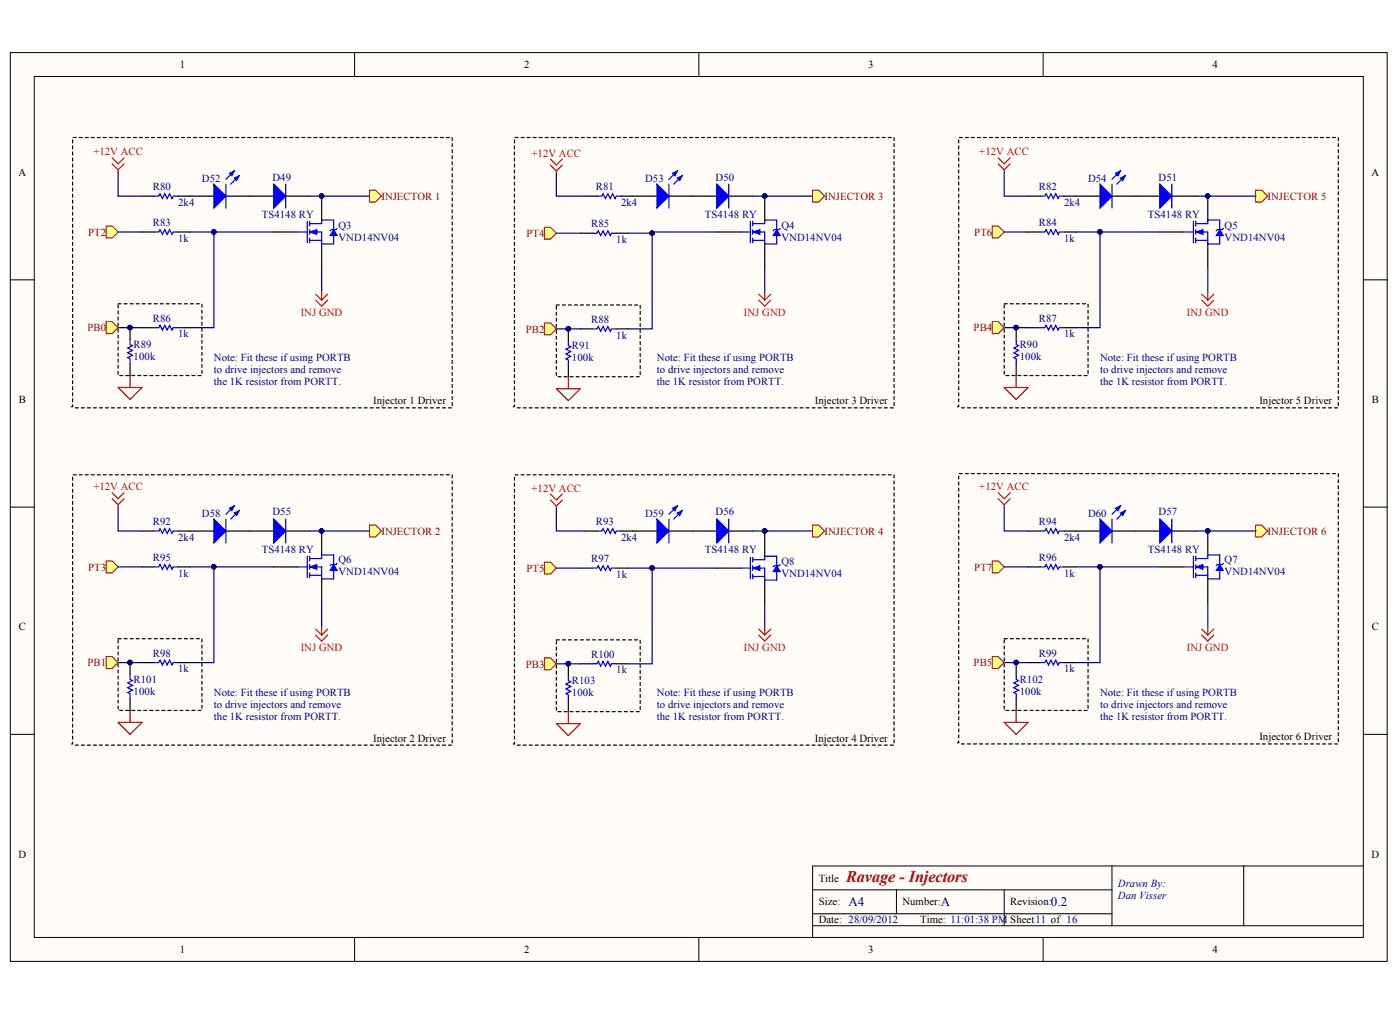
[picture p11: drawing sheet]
<svg xmlns="http://www.w3.org/2000/svg" width="281mm" height="204mm" viewBox="0 0 281 204" stroke-linecap="round" stroke-linejoin="round" font-family="sans-serif">
<defs><g id="words">
<text font-size="3.3" fill="#800000" x="169.7" y="176.8">Ravage - Injectors</text>
<g font-size="2.6" fill="#000080">
<text x="170.2" y="181.7">A4</text>
<text x="188.7" y="181.7">A</text>
<text x="210.8" y="181.7">0.2</text>
</g>
<g font-size="2.2">
<text x="36.1" y="13.7">1</text>
<text x="105.1" y="13.7">2</text>
<text x="174.2" y="13.7">3</text>
<text x="243.2" y="13.7">4</text>
<text x="3.7" y="35.3">A</text>
<text x="275.1" y="35.3">A</text>
<text x="3.8" y="80.8">B</text>
<text x="74.9" y="81">Injector 1 Driver</text>
<text x="163.5" y="81">Injector 3 Driver</text>
<text x="252.6" y="81">Injector 5 Driver</text>
<text x="275.2" y="80.8">B</text>
<text x="3.8" y="126.4">C</text>
<text x="275.2" y="126.4">C</text>
<text x="74.9" y="148.7">Injector 2 Driver</text>
<text x="163.5" y="148.7">Injector 4 Driver</text>
<text x="252.6" y="148.5">Injector 6 Driver</text>
<text x="3.7" y="171.9">D</text>
<text x="275.1" y="171.9">D</text>
<text x="164.2" y="176.8">Title</text>
<text x="164.2" y="181.5">Size:</text>
<text x="164.2" y="185.2">Date: 28/09/2012</text>
<text x="181" y="181.5">Number:</text>
<text x="184.6" y="185.2">Time: 11:01:38 PM Sheet11 of 16</text>
<text x="202.6" y="181.5">Revision:</text>
<text x="36.1" y="191.2">1</text>
<text x="105.1" y="191.2">2</text>
<text x="174.2" y="191.2">3</text>
<text x="243.2" y="191.2">4</text>
</g>
<g font-size="2.2" fill="#f00">
<text x="18.7" y="31.2">+12V ACC</text>
<text x="106.6" y="31.4">+12V ACC</text>
<text x="196.4" y="31.2">+12V ACC</text>
<text x="60.3" y="63.3">INJ GND</text>
<text x="149.2" y="63.3">INJ GND</text>
<text x="238.1" y="63.3">INJ GND</text>
<text x="18.7" y="98.3">+12V ACC</text>
<text x="106.6" y="98.6">+12V ACC</text>
<text x="196.4" y="98.3">+12V ACC</text>
<text x="60.3" y="130.5">INJ GND</text>
<text x="149.2" y="130.5">INJ GND</text>
<text x="238.1" y="130.5">INJ GND</text>
</g>
<g font-size="2.2" fill="#000080">
<text x="30.6" y="38.1">R80</text>
<text x="35.7" y="41.3">2k4</text>
<text x="40.5" y="36.4">D52</text>
<text x="54.7" y="36.2">D49</text>
<text x="119.5" y="38.1">R81</text>
<text x="124.6" y="41.3">2k4</text>
<text x="129.4" y="36.4">D53</text>
<text x="143.5" y="36.2">D50</text>
<text x="208.4" y="38.1">R82</text>
<text x="213.4" y="41.3">2k4</text>
<text x="218.2" y="36.4">D54</text>
<text x="232.4" y="36.2">D51</text>
<text x="30.6" y="45.3">R83</text>
<text x="52.5" y="43.7">TS4148 RY</text>
<text x="67.9" y="45.8">Q3</text>
<text x="118.6" y="45.6">R85</text>
<text x="141.4" y="43.7">TS4148 RY</text>
<text x="156.7" y="45.8">Q4</text>
<text x="208.4" y="45.3">R84</text>
<text x="230.2" y="43.7">TS4148 RY</text>
<text x="245.6" y="45.8">Q5</text>
<text x="35.7" y="48.4">1k</text>
<text x="67.9" y="48.2">VND14NV04</text>
<text x="123.6" y="48.7">1k</text>
<text x="156.7" y="48.2">VND14NV04</text>
<text x="213.4" y="48.4">1k</text>
<text x="245.6" y="48.2">VND14NV04</text>
<text x="30.6" y="64.5">R86</text>
<text x="118.6" y="64.7">R88</text>
<text x="208.4" y="64.5">R87</text>
<text x="26.8" y="69.8">R89</text>
<text x="35.7" y="67.6">1k</text>
<text x="114.7" y="70">R91</text>
<text x="123.6" y="67.9">1k</text>
<text x="204.5" y="69.8">R90</text>
<text x="213.4" y="67.6">1k</text>
<text x="26.8" y="72.2">100k</text>
<text x="42.9" y="72.4">Note: Fit these if using PORTB</text>
<text x="42.9" y="74.8">to drive injectors and remove</text>
<text x="42.9" y="77.2">the 1K resistor from PORTT.</text>
<text x="114.7" y="72.4">100k</text>
<text x="131.8" y="72.4">Note: Fit these if using PORTB</text>
<text x="131.8" y="74.8">to drive injectors and remove</text>
<text x="131.8" y="77.2">the 1K resistor from PORTT.</text>
<text x="204.5" y="72.2">100k</text>
<text x="220.6" y="72.4">Note: Fit these if using PORTB</text>
<text x="220.6" y="74.8">to drive injectors and remove</text>
<text x="220.6" y="77.2">the 1K resistor from PORTT.</text>
<text x="30.6" y="105.3">R92</text>
<text x="40.5" y="103.6">D58</text>
<text x="54.7" y="103.3">D55</text>
<text x="119.5" y="105.3">R93</text>
<text x="129.4" y="103.6">D59</text>
<text x="143.5" y="103.3">D56</text>
<text x="208.4" y="105.3">R94</text>
<text x="218.2" y="103.6">D60</text>
<text x="232.4" y="103.3">D57</text>
<text x="30.6" y="112.5">R95</text>
<text x="35.7" y="108.4">2k4</text>
<text x="52.5" y="110.8">TS4148 RY</text>
<text x="67.9" y="113">Q6</text>
<text x="118.6" y="112.7">R97</text>
<text x="124.6" y="108.4">2k4</text>
<text x="141.4" y="110.8">TS4148 RY</text>
<text x="156.7" y="113.2">Q8</text>
<text x="208.4" y="112.5">R96</text>
<text x="213.4" y="108.4">2k4</text>
<text x="230.2" y="110.8">TS4148 RY</text>
<text x="245.6" y="113">Q7</text>
<text x="35.7" y="115.6">1k</text>
<text x="67.9" y="115.3">VND14NV04</text>
<text x="123.6" y="115.8">1k</text>
<text x="156.7" y="115.6">VND14NV04</text>
<text x="213.4" y="115.6">1k</text>
<text x="245.6" y="115.3">VND14NV04</text>
<text x="30.6" y="131.6">R98</text>
<text x="118.6" y="131.9">R100</text>
<text x="208.4" y="131.6">R99</text>
<text x="26.8" y="136.9">R101</text>
<text x="35.7" y="134.8">1k</text>
<text x="114.7" y="137.2">R103</text>
<text x="123.6" y="135">1k</text>
<text x="204.5" y="136.9">R102</text>
<text x="213.4" y="134.8">1k</text>
<text x="26.8" y="139.3">100k</text>
<text x="42.9" y="139.6">Note: Fit these if using PORTB</text>
<text x="42.9" y="142">to drive injectors and remove</text>
<text x="114.7" y="139.6">100k</text>
<text x="131.8" y="139.6">Note: Fit these if using PORTB</text>
<text x="131.8" y="142">to drive injectors and remove</text>
<text x="204.5" y="139.3">100k</text>
<text x="220.6" y="139.6">Note: Fit these if using PORTB</text>
<text x="220.6" y="142">to drive injectors and remove</text>
<text x="42.9" y="144.4">the 1K resistor from PORTT.</text>
<text x="131.8" y="144.4">the 1K resistor from PORTT.</text>
<text x="220.6" y="144.4">the 1K resistor from PORTT.</text>
<text x="224.2" y="177.9">Drawn By:</text>
<text x="224.2" y="180.3">Dan Visser</text>
</g>
<g font-size="2.2" fill="#800000">
<text x="76.5" y="40">INJECTOR 1</text>
<text x="165.4" y="40">INJECTOR 3</text>
<text x="254.3" y="40">INJECTOR 5</text>
<text x="17.7" y="47.3">PT2</text>
<text x="105.6" y="47.5">PT4</text>
<text x="195.4" y="47.3">PT6</text>
<text x="17.5" y="66.4">PB0</text>
<text x="105.5" y="66.7">PB2</text>
<text x="195.3" y="66.4">PB4</text>
<text x="76.5" y="107.2">INJECTOR 2</text>
<text x="165.4" y="107.2">INJECTOR 4</text>
<text x="254.3" y="107.2">INJECTOR 6</text>
<text x="17.7" y="114.4">PT3</text>
<text x="105.6" y="114.6">PT5</text>
<text x="195.4" y="114.4">PT7</text>
<text x="17.5" y="133.6">PB1</text>
<text x="105.5" y="133.8">PB3</text>
<text x="195.3" y="133.6">PB5</text>
</g>
</g></defs>
<g fill="#fffcf8" stroke="#000" stroke-width=".2">
<path d="M2.1 10.5h276.1v182.3h-276.1z"/>
<path d="M6.9 15.3h266.6v172.7h-266.6z"/>
</g>
<g fill="none" stroke="#000" stroke-width=".2">
<path d="M71.1 10.5v4.8M140.2 10.5v4.8M209.2 10.5v4.8M2.1 56.1h4.8M273.5 56.1h4.8M2.1 101.7h4.8M273.5 101.7h4.8M2.1 147.2h4.8M273.5 147.2h4.8M163 178.4h60M179.8 178.4v4.8M201.4 178.4v7.2"/>
<path d="M223 173.6v12M249.5 173.6h-86.5v14.4M273.5 173.6h-24v12M71.1 188v4.8M140.2 188v4.8M163 185.6h110.5M163 183.2h60M209.2 188v4.8"/>
</g>
<g fill="none" stroke="#000" stroke-width=".24">
<path d="M28.5 39.3h2.4M35.7 39.3h7.2M45.3 39.3h4.8M64.5 39.3v4.8M117.4 39.3h2.4M124.6 39.3h2.4M153.4 39.3v4.8M206.2 39.3h2.4M213.4 39.3h7.2M223 39.3h4.8M242.3 39.3v4.8M28.5 46.5h2.4"/>
<path d="M35.7 46.5h2.4M54.9 46.5h4.8M64.5 48.9v4.8M116.4 46.8h2.4M123.6 46.8h2.4M143.8 46.5h4.8M153.4 48.9v4.8M206.2 46.5h2.4M213.4 46.5h2.4M232.6 46.5h4.9M242.3 48.9v4.8M26.1 65.7v2.4"/>
<path d="M26.1 72.9v2.4M28.5 65.7h2.4M35.7 65.7h2.4M114 65.9v2.4M114 73.1v2.4M116.4 65.9h2.4M123.6 65.9h2.4M203.8 65.7v2.4M203.8 72.9v2.4M206.2 65.7h2.4M213.4 65.7h2.4M28.5 113.7h2.4"/>
<path d="M35.7 113.7h2.4M54.9 113.7h4.8M64.5 106.5v4.8M64.5 116.1v4.8M116.4 113.9h2.4M117.4 106.5h2.4M123.6 113.9h2.4M124.6 106.5h7.2M134.2 106.5h4.8M143.8 113.9h4.8M153.4 106.7v4.8M153.4 116.3v4.8"/>
<path d="M206.2 113.7h2.4M206.2 106.5h2.4M213.4 113.7h2.4M213.4 106.5h7.2M223 106.5h4.8M232.6 113.7h4.9M242.3 106.5v4.8M242.3 116.1v4.8M26.1 132.9v2.3M28.5 132.9h2.4M35.7 132.9h2.4M114 133.1v2.4"/>
<path d="M116.4 133.1h2.4M123.6 133.1h2.4M203.8 132.9v2.3M206.2 132.9h2.4M213.4 132.9h2.4M26.1 140v2.4M114 140.3v2.4M203.8 140v2.4"/>
</g>
<g fill="#000080" stroke="#000080" stroke-width=".2">
<circle cx="64.5" cy="39.3" r=".46"/>
<circle cx="64.5" cy="106.4" r=".46"/>
<circle cx="153.4" cy="39.3" r=".46"/>
<circle cx="242.2" cy="39.3" r=".46"/>
<circle cx="242.2" cy="106.4" r=".46"/>
<circle cx="26.1" cy="65.7" r=".46"/>
<circle cx="114" cy="133.1" r=".46"/>
<circle cx="26.1" cy="132.8" r=".46"/>
<circle cx="203.8" cy="65.7" r=".46"/>
<circle cx="114" cy="65.9" r=".46"/>
<circle cx="203.8" cy="132.8" r=".46"/>
<circle cx="42.9" cy="46.5" r=".46"/>
<circle cx="42.9" cy="113.6" r=".46"/>
<circle cx="130.8" cy="46.7" r=".46"/>
<circle cx="130.8" cy="113.9" r=".46"/>
<circle cx="220.6" cy="46.5" r=".46"/>
<circle cx="220.6" cy="113.6" r=".46"/>
</g>
<g fill="none" stroke="#00f" stroke-width=".24">
<path d="M30.9 39.3h1l.2-.5 .5 1 .5-1 .4 1 .5-1 .5 1 .2-.5h1M45.3 36.9v4.8M47 34.3l-1.7 1.7M47.9 35.2l-1.6 1.7M119.8 39.3h.9l.3-.5 .4 1 .5-1 .5 1 .5-1 .5 1 .2-.5h1M208.6 39.3h1l.2-.5 .5 1 .5-1 .5 1 .5-1 .4 1 .3-.5h.9M223 36.9v4.8M224.7 34.3l-1.7 1.7M225.7 35.2l-1.7 1.7M30.9 46.5h1l.2-.5 .5 1 .5-1 .4 1 .5-1 .5 1 .2-.5h1M59.7 46.5h1.9M61.6 44.4v4.3"/>
<path d="M62.1 44.8h2.4v-.7h2.4v1.9M62.1 46.5h2.4v2.4h2.4v-1.7M62.1 48.2h2.4M62.1 44.4v.9M62.1 46v1M62.1 47.7v1M67.6 45.8l-.2 .2h-1l-.2 .3M118.8 46.8h1l.2-.5 .5 .9 .5-.9 .4 .9 .5-.9 .5 .9 .2-.4h1M148.6 46.5h1.9M150.5 44.4v4.3M151 44.8h2.4v-.7h2.4v1.9M151 46.5h2.4v2.4h2.4v-1.7"/>
<path d="M151 48.2h2.4M151 44.4v.9M151 46v1M151 47.7v1M156.5 45.8l-.2 .2h-1l-.2 .3M208.6 46.5h1l.2-.5 .5 1 .5-1 .5 1 .5-1 .4 1 .3-.5h.9M237.5 46.5h1.9M239.4 44.4v4.3M239.9 44.8h2.4v-.7h2.4v1.9M239.9 46.5h2.4v2.4h2.4v-1.7M239.9 48.2h2.4M239.9 44.4v.9"/>
<path d="M239.9 46v1M239.9 47.7v1M245.4 45.8l-.3 .2h-.9l-.3 .3M26.1 68.1v1l.5 .2-1 .5 1 .5-1 .4 1 .5-1 .5 .5 .2v1M30.9 65.7h1l.2-.5 .5 1 .5-1 .4 1 .5-1 .5 1 .2-.5h1M114 68.3v1l.5 .2-1 .5 1 .5-1 .5 1 .5-1 .4 .5 .3v.9M118.8 65.9h1l.2-.4 .5 .9 .5-.9 .4 .9 .5-.9 .5 .9 .2-.5h1M203.8 68.1v1l.5 .2-1 .5 1 .5-1 .4 1 .5-1 .5 .5 .2v1M208.6 65.7h1l.2-.5 .5 1 .5-1 .5 1 .5-1 .4 1 .3-.5h.9M30.9 113.7h1l.2-.5 .5 .9 .5-.9 .4 .9 .5-.9 .5 .9 .2-.4h1M59.7 113.7h1.9M61.6 111.5v4.3"/>
<path d="M62.1 112h2.4v-.7h2.4v1.9M62.1 113.7h2.4v2.4h2.4v-1.7M62.1 111.5v1M62.1 113.2v.9M62.1 114.9v.9M62.1 115.3h2.4M67.6 112.9l-.2 .3h-1l-.2 .2M118.8 113.9h1l.2-.5 .5 1 .5-1 .4 1 .5-1 .5 1 .2-.5h1M119.8 106.5h.9l.3-.5 .4 1 .5-1 .5 1 .5-1 .5 1 .2-.5h1M134.2 104.1v4.8M135.9 101.4l-1.7 1.7M136.8 102.4l-1.7 1.7"/>
<path d="M148.6 113.9h1.9M150.5 111.7v4.4M151 112.2h2.4v-.7h2.4v1.9M151 113.9h2.4v2.4h2.4v-1.7M151 111.7v1M151 113.4v1M151 115.1v1M151 115.6h2.4M156.5 113.2l-.2 .2h-1l-.2 .3M208.6 113.7h1l.2-.5 .5 .9 .5-.9 .5 .9 .5-.9 .4 .9 .3-.4h.9M208.6 106.5h1l.2-.5 .5 1 .5-1 .5 1 .5-1 .4 1 .3-.5h.9M223 104.1v4.8"/>
<path d="M224.7 101.4l-1.7 1.7M225.7 102.4l-1.7 1.7M237.5 113.7h1.9M239.4 111.5v4.3M239.9 112h2.4v-.7h2.4v1.9M239.9 113.7h2.4v2.4h2.4v-1.7M239.9 115.3h2.4M239.9 111.5v1M239.9 113.2v.9M239.9 114.9v.9M245.4 112.9l-.3 .3h-.9l-.3 .2M26.1 135.2v1l.5 .2-1 .5 1 .5-1 .5 1 .5-1 .4 .5 .3v.9"/>
<path d="M30.9 132.9h1l.2-.5 .5 .9 .5-.9 .4 .9 .5-.9 .5 .9 .2-.4h1M114 135.5v.9l.5 .3-1 .5 1 .4-1 .5 1 .5-1 .5 .5 .2v1M118.8 133.1h1l.2-.5 .5 1 .5-1 .4 1 .5-1 .5 1 .2-.5h1M203.8 135.2v1l.5 .2-1 .5 1 .5-1 .5 1 .5-1 .4 .5 .3v.9M208.6 132.9h1l.2-.5 .5 .9 .5-.9 .5 .9 .5-.9 .4 .9 .3-.4h.9"/>
</g>
<g fill="#00f" stroke="#00f" stroke-width=".2">
<path d="M62.1 46.5l1.5-.5v1z"/>
<path d="M66.9 46l.7 1.2h-1.4z"/>
<path d="M62.1 113.7l1.5-.5v.9z"/>
<path d="M66.9 113.2l.7 1.2h-1.4z"/>
<path d="M151 46.5l1.4-.5v1z"/>
<path d="M155.8 46l.7 1.2h-1.4z"/>
<path d="M151 113.9l1.4-.5v1z"/>
<path d="M155.8 113.4l.7 1.2h-1.4z"/>
<path d="M239.9 46.5l1.4-.5v1z"/>
<path d="M244.7 46l.7 1.2h-1.5z"/>
<path d="M239.9 113.7l1.4-.5v.9z"/>
<path d="M244.7 113.2l.7 1.2h-1.5z"/>
</g>
<g fill="#00f" stroke="#00f" stroke-width=".24">
<path d="M42.9 36.9l2.4 2.4-2.4 2.4z"/>
<path d="M47 35.7l.9-.5-.4 1z"/>
<path d="M46 34.8l1-.5-.5 .9z"/>
<path d="M131.8 104.1l2.4 2.4-2.4 2.4z"/>
<path d="M135.9 102.9l.9-.5-.5 1z"/>
<path d="M134.9 101.9l1-.5-.5 1z"/>
<path d="M220.6 36.9l2.4 2.4-2.4 2.4z"/>
<path d="M224.7 35.7l1-.5-.5 1z"/>
<path d="M223.8 34.8l.9-.5-.5 .9z"/>
<path d="M220.6 104.1l2.4 2.4-2.4 2.4z"/>
<path d="M224.7 102.9l1-.5-.5 1z"/>
<path d="M223.8 101.9l.9-.5-.5 1z"/>
</g>
<g fill="none" stroke="#000080" stroke-width=".24">
<path d="M23.7 46.5h4.8M38.1 46.5h4.8v19.2h-4.8M64.5 53.7v4.8M111.6 46.8h4.8M126 46.8h4.8v19.1h-4.8M153.4 53.7v4.8M201.4 46.5h4.8M215.8 46.5h4.8v19.2h-4.8M242.3 53.7v4.8M23.7 65.7h4.8M111.6 65.9h4.8M201.4 65.7h4.8"/>
<path d="M23.7 113.7h4.8M38.1 113.7h4.8v19.2h-4.8M111.6 113.9h4.8M126 113.9h4.8v19.2h-4.8M201.4 113.7h4.8M215.8 113.7h4.8v19.2h-4.8M23.7 132.9h4.8M64.5 120.9v4.8M111.6 133.1h4.8M201.4 132.9h4.8M242.3 120.9v4.8"/>
</g>
<g fill="none" stroke="#f00" stroke-width=".24">
<path d="M22.5 31.7l1.2 1.1 1.2-1.1M22.5 32.8l1.2 1.2M23.7 34v.5M24.9 32.8l-1.2 1.2M110.4 31.9l1.2 1.2 1.2-1.2M110.4 33.1l1.2 1.2M111.6 34.3v.5M112.8 33.1l-1.2 1.2M200.2 31.7l1.2 1.1 1.2-1.1M200.2 32.8l1.2 1.2M201.4 34v.5M202.6 32.8l-1.2 1.2"/>
<path d="M63.3 59l1.2 1.2M64.5 58.5v1.7M65.7 59l-1.2 1.2M152.2 59l1.2 1.2M153.4 58.5v1.7M154.6 59l-1.2 1.2M241.1 59l1.2 1.2M242.3 58.5v1.7M243.5 59l-1.2 1.2M63.3 60.2l1.2 1.2 1.2-1.2M152.2 60.2l1.2 1.2 1.2-1.2M241.1 60.2l1.2 1.2 1.2-1.2"/>
<path d="M22.5 98.8l1.2 1.2 1.2-1.2M22.5 100l1.2 1.2M24.9 100l-1.2 1.2M110.4 99l1.2 1.2 1.2-1.2M200.2 98.8l1.2 1.2 1.2-1.2M200.2 100l1.2 1.2M202.6 100l-1.2 1.2M23.7 101.2v.5M110.4 100.2l1.2 1.2M111.6 101.4v.5M112.8 100.2l-1.2 1.2M201.4 101.2v.5"/>
<path d="M63.3 126.1l1.2 1.2M63.3 127.3l1.2 1.2 1.2-1.2M64.5 125.7v1.6M65.7 126.1l-1.2 1.2M152.2 126.1l1.2 1.2M152.2 127.3l1.2 1.2 1.2-1.2M153.4 125.7v1.6M154.6 126.1l-1.2 1.2M241.1 126.1l1.2 1.2M241.1 127.3l1.2 1.2 1.2-1.2M242.3 125.7v1.6M243.5 126.1l-1.2 1.2"/>
</g>
<path d="M23.7 77.7h4.8l-2.4 2.4zM26.1 75.3v2.4M111.6 77.9h4.8l-2.4 2.4zM114 75.5v2.4M201.4 77.7h4.8l-2.4 2.4zM203.8 75.3v2.4M23.7 144.8h4.8l-2.4 2.4zM26.1 142.4v2.4M111.6 145.1h4.8l-2.4 2.4zM114 142.7v2.4M201.4 144.8h4.8l-2.4 2.4zM203.8 142.4v2.4" fill="none" stroke="#800000" stroke-width=".24"/>
<path d="M23.7 60.9h16.8v14.4h-16.8v-14.4M111.6 61.1h16.8v14.4h-16.8v-14.4M201.4 60.9h16.8v14.4h-16.8v-14.4M23.7 128.1h16.8v14.3h-16.8v-14.3M111.6 128.3h16.8v14.4h-16.8v-14.4M201.4 128.1h16.8v14.3h-16.8v-14.3" fill="none" stroke="#000" stroke-width=".24" stroke-dasharray=".6 .6"/>
<g fill="#ffff80" stroke="#800000" stroke-width=".2">
<path d="M21.3 64.5h1.2l1.2 1.2-1.2 1.2h-1.2z" fill-rule="evenodd"/>
<path d="M21.3 131.7h1.2l1.2 1.2-1.2 1.1h-1.2z" fill-rule="evenodd"/>
<path d="M109.2 64.7h1.2l1.2 1.2-1.2 1.2h-1.2z" fill-rule="evenodd"/>
<path d="M199 131.7h1.2l1.2 1.2-1.2 1.1h-1.2z" fill-rule="evenodd"/>
<path d="M199 112.5h1.2l1.2 1.2-1.2 1.2h-1.2z" fill-rule="evenodd"/>
<path d="M163 38.1h1.2l1.2 1.2-1.2 1.2h-1.2z" fill-rule="evenodd"/>
<path d="M199 64.5h1.2l1.2 1.2-1.2 1.2h-1.2z" fill-rule="evenodd"/>
<path d="M199 45.3h1.2l1.2 1.2-1.2 1.2h-1.2z" fill-rule="evenodd"/>
<path d="M251.9 38.1h1.2l1.2 1.2-1.2 1.2h-1.2z" fill-rule="evenodd"/>
<path d="M251.9 105.3h1.2l1.2 1.2-1.2 1.2h-1.2z" fill-rule="evenodd"/>
<path d="M74.1 105.3h1.2l1.2 1.2-1.2 1.2h-1.2z" fill-rule="evenodd"/>
<path d="M74.1 38.1h1.2l1.2 1.2-1.2 1.2h-1.2z" fill-rule="evenodd"/>
<path d="M163 105.3h1.2l1.2 1.2-1.2 1.2h-1.2z" fill-rule="evenodd"/>
<path d="M109.2 112.7h1.2l1.2 1.2-1.2 1.2h-1.2z" fill-rule="evenodd"/>
<path d="M109.2 131.9h1.2l1.2 1.2-1.2 1.2h-1.2z" fill-rule="evenodd"/>
<path d="M21.3 45.3h1.2l1.2 1.2-1.2 1.2h-1.2z" fill-rule="evenodd"/>
<path d="M21.3 112.5h1.2l1.2 1.2-1.2 1.2h-1.2z" fill-rule="evenodd"/>
<path d="M109.2 45.6h1.2l1.2 1.2-1.2 1.2h-1.2z" fill-rule="evenodd"/>
</g>
<path d="M14.3 81.5h.3v-53.9h76.1v54.2h-76.1M102.9 81.5h.3v-53.9h76.1v54.2h-76.1M192.1 81.5h.2v-53.9h76.1v54.2h-76.1M14.3 149.2h.3v-54h76.1v54.2h-76.1M102.9 149.2h.3v-54h76.1v54.2h-76.1M192.1 148.9h.2v-53.9h76.1v54.2h-76.1" fill="none" stroke="#000" stroke-width=".24" stroke-dasharray=".6 .6"/>
<g fill="none" stroke="#000080" stroke-width=".24">
<path d="M23.7 34.5v4.8h4.8M62.1 39.3h12M111.6 34.8v4.5h5.8M151 39.3h12M201.4 34.5v4.8h4.8M239.9 39.3h12M42.9 46.5h12M143.8 46.5h-13v.3M220.6 46.5h12M23.7 101.7v4.8h4.8M42.9 113.7h12M62.1 106.5h12"/>
<path d="M111.6 101.9v4.6h5.8M130.8 113.9h13M151 106.5h2.4M163 106.5h-9.6v.2M201.4 101.7v4.8h4.8M220.6 113.7h12M239.9 106.5h12M153.4 121.1v4.6"/>
</g>
<g fill="#000080" stroke="#000080" stroke-width=".2">
<circle cx="42.9" cy="46.5" r=".46"/>
<circle cx="42.9" cy="113.6" r=".46"/>
<circle cx="130.8" cy="46.7" r=".46"/>
<circle cx="130.8" cy="113.9" r=".46"/>
<circle cx="153.4" cy="106.4" r=".46"/>
<circle cx="220.6" cy="46.5" r=".46"/>
<circle cx="220.6" cy="113.6" r=".46"/>
</g>
<g fill="none" stroke="#000" stroke-width=".24">
<path d="M50.1 39.3h4.8M57.3 39.3h4.8M127 39.3h4.8M134.2 39.3h9.6M146.2 39.3h4.8M227.8 39.3h4.8M235.1 39.3h4.8M28.5 106.5h2.4M35.7 106.5h7.2M45.3 106.5h9.6M57.3 106.5h4.8M139 106.5h4.8"/>
<path d="M146.2 106.5h4.8M227.8 106.5h4.8M235.1 106.5h4.8"/>
</g>
<g fill="#00f" stroke="#00f" stroke-width=".24">
<path d="M54.9 36.9l2.4 2.4-2.4 2.4z"/>
<path d="M42.9 104.1l2.4 2.4-2.4 2.4z"/>
<path d="M47 102.9l.9-.5-.4 1z"/>
<path d="M46 101.9l1-.5-.5 1z"/>
<path d="M54.9 104.1l2.4 2.4-2.4 2.4z"/>
<path d="M131.8 36.9l2.4 2.4-2.4 2.4z"/>
<path d="M135.9 35.7l.9-.5-.5 1z"/>
<path d="M134.9 34.8l1-.5-.5 .9z"/>
<path d="M143.8 36.9l2.4 2.4-2.4 2.4z"/>
<path d="M143.8 104.1l2.4 2.4-2.4 2.4z"/>
<path d="M232.6 36.9l2.5 2.4-2.5 2.4z"/>
<path d="M232.6 104.1l2.5 2.4-2.5 2.4z"/>
</g>
<g fill="none" stroke="#00f" stroke-width=".24">
<path d="M57.3 36.9v4.8M134.2 36.9v4.8M135.9 34.3l-1.7 1.7M136.8 35.2l-1.7 1.7M146.2 36.9v4.8M235.1 36.9v4.8M30.9 106.5h1l.2-.5 .5 1 .5-1 .4 1 .5-1 .5 1 .2-.5h1M45.3 104.1v4.8M47 101.4l-1.7 1.7M47.9 102.4l-1.6 1.7M57.3 104.1v4.8M146.2 104.1v4.8"/>
<path d="M235.1 104.1v4.8"/>
</g>
<use href="#words"/>
</svg>
